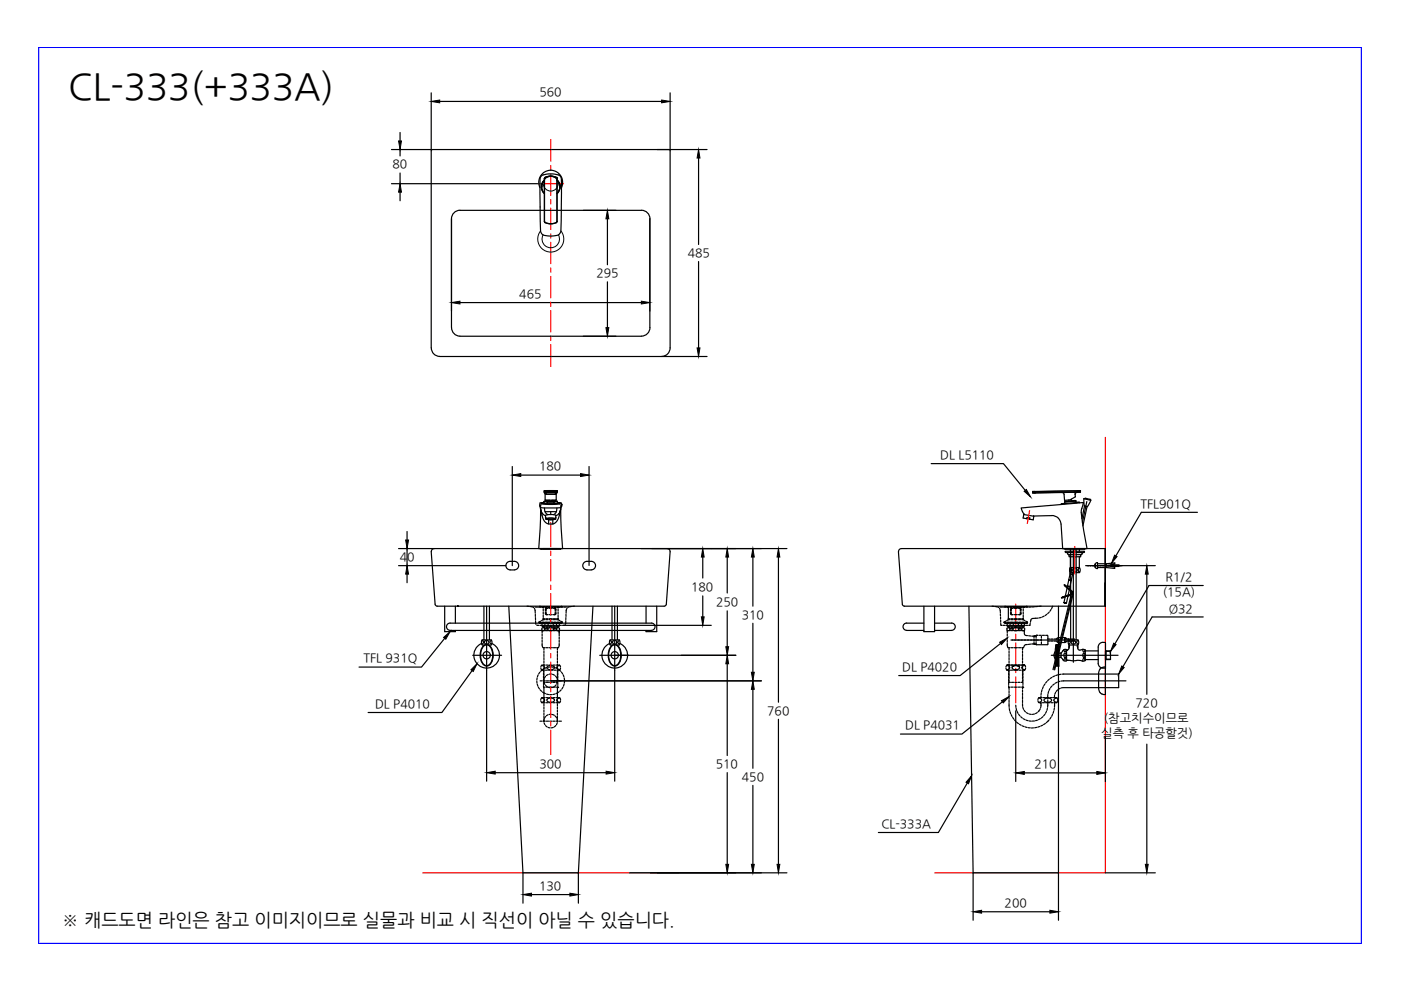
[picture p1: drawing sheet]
<svg xmlns="http://www.w3.org/2000/svg" width="297mm" height="210mm" viewBox="0 0 297 210" stroke-linecap="round" stroke-linejoin="round" font-family="sans-serif">
<defs><g id="words">
<text font-size="7.8" x="14.5" y="21.1">CL-333(+333A)</text>
<text font-size="3.9" x="13.1" y="196.4">※ 캐드도면 라인은 참고 이미지이므로 실물과 비교 시 직선이 아닐 수 있습니다.</text>
<g font-size="2.6">
<text x="114.3" y="20.4">560</text>
<text x="83.2" y="35.7">80</text>
<text x="126.4" y="58.8">295</text>
<text x="145.8" y="54.5">485</text>
<text x="110.1" y="63.2">465</text>
<text x="114.3" y="99.7">180</text>
<text x="199.4" y="97.2">DL L5110</text>
<text x="241.8" y="107.7">TFL901Q</text>
<text x="84.8" y="119">40</text>
<text x="146.5" y="125.3">180</text>
<text x="247.1" y="123.1">R1/2</text>
<text x="151.8" y="128.5">250</text>
<text x="157.3" y="131.2">310</text>
<text x="246.5" y="126.3">(15A)</text>
<text x="247.8" y="129.9">Ø32</text>
<text x="77.1" y="140.4">TFL 931Q</text>
<text x="191.3" y="142.2">DL P4020</text>
<text x="240.8" y="149.9">720</text>
<text x="79.5" y="150.2">DL P4010</text>
<text x="162.7" y="151.5">760</text>
<text x="191.9" y="154.6">DL P4031</text>
<text x="234" y="153.1">(참고치수이므로</text>
<text x="233.5" y="156.3">실측 후 타공할것)</text>
<text x="114.4" y="162.8">300</text>
<text x="151.8" y="162.8">510</text>
<text x="157.3" y="165.5">450</text>
<text x="219.3" y="162.9">210</text>
<text x="186.9" y="175.5">CL-333A</text>
<text x="114.3" y="188.7">130</text>
<text x="213" y="192.3">200</text>
</g>
</g></defs>
<!-- layer: CENTER -->
<g fill="none" stroke="#f00" stroke-width=".25">
<path d="M114.1 38.9h5.4M116.8 29.6v4.6M116.8 35.1v.9M116.8 36.9v4.5M116.8 42.3v.9M116.8 44.1v4.6M116.8 49.6v.9M116.8 51.4v4.5M116.8 56.8v.9M116.8 58.6v4.5M116.8 64.1v.9M116.8 65.8v4.6"/>
<path d="M116.8 71.3v.9M116.8 73.1v4.6M116.8 110.8v5.1M116.8 116.8v1M116.8 118.6v4.6M218.3 108.2l-.5 2.8M227.9 115.9v5.8M116.8 124.1v.9M116.8 125.9v4.5M116.8 131.3v.9M116.8 133.1v4.5M116.8 138.6v.9"/>
<path d="M215.4 128.1v5.5M215.4 134.5v.9M215.4 136.3v4.5M116.8 140.4v4.5M116.8 145.8v.9M116.8 147.6v4.5M116.8 153v.9M116.8 154.8v5.2M215.4 141.7v.9M215.4 143.5v5.5"/>
</g>
<!-- layer: 0 -->
<g fill="none" stroke="#000" stroke-width=".25">
<path d="M91.4 19.7v12M142.1 19.7v12M93.2 21.5h47.1M95.7 46.4v19.6M137.8 46.4v19.6M97.5 64.2h38.5M114.3 116.3h4.9M114.7 116.4v-.1h4.1v.1M115.2 116.3h.1M225.8 116.4v-.1h4.2v.1M230.2 119.9h.4M230.6 119.9h.1"/>
<path d="M230.7 119.9h.1M230.7 119.9h.4M231.1 119.9h.1M231.2 119.9h.1M231.2 119.9h.4M231.6 119.9h.1M231.6 119.9h.2M231.7 119.9h.1M231.8 119.9h.1M231.8 119.9h.3M232.1 119.9h.1M232.1 119.9h.2"/>
<path d="M232.2 119.9h.1M232.2 119.5l.5-.2v1.3l-.6-.4zM232.3 119.9h.1M232.3 119.9h.4M232.7 119.5l3.7-.2-.1 .3-1.7 .3 1.7 .3 .1 .3-3.7-.2M232.7 119.9h.1M232.8 119.9h.1M232.8 119.9h.4M233.2 119.9h.1M233.3 119.9h.1M233.3 119.9h.4M233.7 119.9h.1"/>
<path d="M233.8 119.9h.1M233.9 119.9h.3M234.2 119.9h.1M234.3 119.9h.1M234.4 119.9h.1M234.5 119.9h.2M234.6 119.5v.2M234.6 119.8v.2M234.7 119.9h.1M234.8 119.9h.1M234.9 119.9h.1M235 119.9h.1"/>
<path d="M235 119.9h.3M235.4 119.9h.1M235.5 119.9h.1M235.5 119.9h.3M235.5 119.8h1.8v.3h-1.7M235.9 119.9h.1M236 119.9h.1M236 119.9h.4M236.4 119.9h.1M236.4 119.9h.2M236.5 119.9h.1M236.6 119.9h.1"/>
<path d="M236.6 119.9h.3M236.9 119.9h.1M236.9 119.9h.2M237 119.9h.1M237.1 119.9h.1M237.1 119.9h.3M237.4 119.9h.1M237.5 119.9h.1M237.6 119.9h.1M237.6 119.9h.4M234.6 120.2v.1M215.4 150.7v15"/>
<path d="M234.4 156.2v9.5M217.2 163.9h15.3M110.9 185.1v6.4M112.7 189.7h8.1M122.6 185.1v6.4M206.3 185.1v10M208.1 193.3h14.5M224.4 185.1v10"/>
</g>
<!-- layer: 1 -->
<path d="M234.4 92.7v92.4h-36.2M89.6 185.1h54.3" fill="none" stroke="#f00" stroke-width=".25"/>
<!-- layer: 6 -->
<g fill="none" stroke="#000" stroke-width=".25">
<path d="M227 116.3v19.4M227.6 116.3v24.1M228.2 116.3v19.4M100.2 138.9h6.1M102.1 136.4a2.72 2.72 0 0 0-1.1 4.2 2.72 2.72 0 0 0 4.3 0 2.72 2.72 0 0 0-1-4.2M102.2 135.8a.4 .4 0 0 1 .3 .4 .4 .4 0 0 1-.4 .4M102.2 135.7h1.9M102.3 135.7a.9 .9 0 0 0 0 1l.4 .1M102.5 137.1a1.01 1.01 0 0 1 1.1-.3 1.01 1.01 0 0 1 .6 .9 2.79 2.79 0 0 1-.8 3.4 1.49 1.49 0 0 1-1.5-1.7l.1-1.3zM102.5 136.9a1.15 1.15 0 0 1 1.2-.1 1.15 1.15 0 0 1 .7 1 2.98 2.98 0 0 1-.8 3.3 1.47 1.47 0 0 1-1.8-1.6 3.2 3.2 0 0 1 .7-2.6zM102.6 128.5v7.2M103.2 128.5v13.6"/>
<path d="M103.6 136.8h.5M103.8 128.5v7.2M104.1 135.7a.9 .9 0 0 1 0 1M104.2 135.8a.4 .4 0 0 0-.3 .4 .4 .4 0 0 0 .3 .4M127.2 138.9h6.1M129.2 136.4a2.72 2.72 0 0 0-1 4.2 2.72 2.72 0 0 0 4.3 0 2.72 2.72 0 0 0-1.1-4.2M129.3 135.8a.4 .4 0 0 1 .4 .4 .4 .4 0 0 1-.4 .4M129.4 135.7h1.9M129.4 135.7a.9 .9 0 0 0 0 1l.5 .1M129.6 137.1a1.01 1.01 0 0 1 1.1-.3 1.01 1.01 0 0 1 .7 .9 2.76 2.76 0 0 1-.8 3.4 1.52 1.52 0 0 1-1.5-1.7v-1.3zM129.6 136.9a1.15 1.15 0 0 1 1.2-.1 1.15 1.15 0 0 1 .7 1 2.98 2.98 0 0 1-.8 3.3 1.47 1.47 0 0 1-1.7-1.6 3.2 3.2 0 0 1 .6-2.6zM129.8 128.5v7.2"/>
<path d="M130.3 128.5v13.6M130.9 128.5v7.2M131.3 135.7a.9 .9 0 0 1 0 1l-.5 .1M131.4 135.8a.4 .4 0 0 0-.4 .4 .4 .4 0 0 0 .4 .4M222.9 138.9h14.2M223.7 138.1l-.2 .8 .2 .8M223.9 136.8l-.2 2.2 .2 2.1M223.9 136.8v4.3M224 136.7l.1 4.5M224.1 136.7l-.2 .1M224.1 139.8h.3M224.1 136.7v4.5"/>
<path d="M224.1 137.8h.3M224.1 139.5h.3M224.1 139.6h.3M224.1 139.7h.3M224.1 139.9h.3M224.1 140h.3M224.1 139h.3M224.1 139.1h.3M224.1 139.2h.3M224.1 139.3h.3M224.1 139.4h.3M224.1 138.9h.3"/>
<path d="M224.1 138.5h.3M224.1 138.8h.3M224.1 138.7h.3M224.1 138.6h.3M224.1 138.4h.3M224.1 138.3h.3M224.1 138.2h.3M224.1 138.1h.3M224.1 138h.3M224.1 137.9h.3M224.1 137.7h.3M224.1 137.6h.3"/>
<path d="M224.1 137.5h.3M224.1 137.4h.3M224.1 137.2h.3M224.1 137.1h.3M224.1 137h.3M224.1 136.9h.3M224.1 137.3h.3M224.1 136.7h.3M224.1 136.8h.3M224.4 136.6h.1v4.6h-.1M224.4 136.6h.1M224.4 136.6l-.1 .1"/>
<path d="M224.4 136.6v4.6M224.5 138.5h.5M225 138.5v.9h-.5M225 138.4v.1M225 139.4h.1M225 139.4l.4 .5M225.3 139.9h.1a.48 .48 0 0 0 .8 .2M225.4 138l-.4 .4M225.7 138.5a.43 .43 0 0 1 .3 .4 .43 .43 0 0 1-.3 .5l-.1-.5zM226 137.7l-.2 .5-.2-.5M226.1 137.8v2.2M226.1 140h.1"/>
<path d="M226.1 137.9h.1M226.1 137.8h.1M226.2 137.8a.53 .53 0 0 0-.9 .2M226.3 137.8h-.1M226.5 140l2.6 .1a.81 .81 0 0 0 1-.1M226.6 135.8a.4 .4 0 0 1 .3 .4 .4 .4 0 0 1-.4 .4M226.6 136.8v.8l-.4 .2M226.6 137.1v.2M226.6 135.7h1.9M226.6 136.8h1.9v.7M226.6 135.7a.9 .9 0 0 0 0 1M226.7 136.8v.3"/>
<path d="M228.4 136.8v.3M228.5 137.5a.73 .73 0 0 0 1.2 .2l.4 .1M228.5 137.1v.2M228.5 135.7a.9 .9 0 0 1 0 1M228.6 135.8a.4 .4 0 0 0-.3 .4 .4 .4 0 0 0 .3 .4M229.6 137.7l.2 .6 .2-.6M229.7 138.5a.42 .42 0 0 1 .3 .4 .42 .42 0 0 1-.3 .4l-.1-.4zM230.1 137.8v2.2v-.2h2.7M230.1 138h2.7M233.8 136.2h.6M233.8 136.2a1.01 1.01 0 0 0-1 1v3.5M234.4 138l1.1 .1"/>
<path d="M234.4 136.4v5.4M234.5 138v1.8M235.4 138.1v1.7M235.5 139.8h-1.1M223.9 141.1h.1M223.9 141.1l.5 .1M224.1 141.2h.3M224.1 141.1h.3M224.1 140.9h.3M224.1 141h.3M224.1 140.5h.3M224.1 140.6h.3"/>
<path d="M224.1 140.2h.3M224.1 140.3h.3M224.1 140.4h.3M224.1 140.7h.3M224.1 140.8h.3M224.1 140.1h.3M225.6 140.1l.2-.5 .2 .5M226.2 140h.1M226.5 140l-.4 .1M230 140.1l-.2-.5-.2 .6M232.8 140.6a1.14 1.14 0 0 0 1.6 1"/>
<circle cx="103.2" cy="136.2" r=".45"/>
<circle cx="103.2" cy="138.9" r=".77"/>
<circle cx="130.3" cy="138.9" r=".77"/>
<circle cx="130.4" cy="136.2" r=".45"/>
<circle cx="227.6" cy="136.2" r=".45"/>
</g>
<!-- layer: 7 -->
<g fill="none" stroke="#000" stroke-width=".25">
<path d="M142.1 32v41.8M142.1 32l-.3-.3h-50.2l-.2 .3v41.8M136 44.6h-38.5a1.81 1.81 0 0 0-1.8 1.8v23.1M136 44.6a1.81 1.81 0 0 1 1.8 1.8M137.8 46.4v23.1M91.4 73.7a1.8 1.8 0 0 0 1.8 1.9M95.7 69.5a1.79 1.79 0 0 0 1.8 1.8M97.5 71.3h38.5M116.8 75.6h.1M137.8 69.5a1.81 1.81 0 0 1-1.8 1.8M142.1 73.7a1.8 1.8 0 0 1-1.8 1.9h-47.1M108.1 119h1a.9 .9 0 0 1 .9 .9 .9 .9 0 0 1-.9 .9"/>
<path d="M108.2 119a.9 .9 0 0 0-.9 .9 .9 .9 0 0 0 .9 .9M141.4 116.3h-49.5l-.3 .2-.2 .5 .9 11.1v.2l.4 .2h48.1h.2l.3-.4 .8-11.1-.2-.5-.4-.2M225.9 117v-.1h4v.1M225.9 117l.1 .1M226 117.2h3.8M226.2 117.1l.2 .2M226.3 117.3v.1M226.4 117.4l.3 .3M226.5 117.6h2.7M226.9 118v2.3h1.9v-2.3M226.9 116.4v.5M228.8 116.4v.5"/>
<path d="M229.6 117.1l-.2 .4-.2 .1-.1 .4h-2.4v-.3M229.8 105.7l1.5 .4M229.8 105.7l.1 1.6M229.9 107.3l.6 .1M229.9 107.3h.1M229.9 117l-.1 .1M229.9 107.3l-.5 2.6M230.1 105.7l.9 .2M230.1 105.7h.1M230.1 105.7h-.3M230.4 106.3l-.9 4.4M230.5 107.4l-.9 4.1"/>
<path d="M231 105.9h.1M231 105.9l.3 .2M231.3 106.1l-.8 1.3M234.4 116.3h-43.3l-.4 .2-.2 .5 .8 11.1 .2 .4h42.9M97 128.5h.1M107.9 128.5l3 56.6h11.7l3.1-56.6M108.1 120.8h1M111.7 128.5l.4 .1M112.3 128.6l.8 .2M113.3 129l.2 1M113.4 128.7h.6M113.5 130.3v.4"/>
<path d="M113.5 130.9v.5M113.5 131.6l.1 .8M113.8 132.5l.4 .1M114.2 128.7l.4 .1M114.5 132.6h.4M114.9 128.8h.4M115.2 132.6h.4M115.5 128.8h.5M115.8 132.6h.5M116.2 128.8h1.1M116.5 132.6h.5M116.8 128.5h.1"/>
<path d="M117.2 132.6h.5M117.5 128.8h.5M117.9 132.6h.4M118.6 132.6h.4M118.6 128.8h-.4M119.3 128.7l-.4 .1M119.7 132.5l-.4 .1M120 131.6l-.1 .8M120 130.9v.5M120 130.3v.4M120.1 128.7h-.6M120.2 129l-.2 1"/>
<path d="M121.2 128.6l-.8 .2M121.8 128.5l-.4 .1M124.4 120.8h1M124.5 120.8a.9 .9 0 0 1-.9-.9 .9 .9 0 0 1 .8-.9h1a.9 .9 0 0 1 .9 .9 .9 .9 0 0 1-.9 .9M205.4 128.5l.9 56.6h18.1v-56.6M210.3 128.5l.4 .1M210.9 128.6l.9 .2M211.9 129l.2 .9M212 128.7h.5M212.1 130.1v.5M212.1 130.8v.5M212.2 131.5v.4"/>
<path d="M212.2 132.2v.4h.3M212.7 132.6h.4M212.8 128.7l.4 .1M213.3 132.6h.5M213.5 128.8h.4M214 132.6h.5M214.1 128.8h.5M214.7 132.6h.5M214.8 128.8h.5M215.4 132.6h.4M215.9 128.8h-.4M216.1 132.6h.4"/>
<path d="M216.2 128.8h.4M216.8 132.6h.4M217.3 128.8h-.5M217.4 132.6h.5M218 128.7l-.5 .1M218.4 132.2v.4h-.3M218.7 128.7h-.5M219.3 128.7h-.4M220 128.6h-.5M220.1 131l-1.3 .2-.3 .7M220.7 128.5l-.5 .1M220.8 130.9l-.5 .1"/>
<path d="M221.4 130.6l-.4 .2M222 130.2l-.4 .3M222.4 129.8l-.3 .3M222.8 129.2l-.2 .4M223.2 128.5l-.2 .5M225.6 127.8l.5 .1-.5-.1 .7-3.5 .6 .1-.8 3.5M225.7 124l.6 .4M225.8 126.6l-.7 .2 .3-.3-.3 .3M225.9 124.3l1.2 1.2M225.9 124.3l-.2-.3 .2 .3M225.9 124.3h.1M225.9 124.3l1.2 1.1"/>
<path d="M226 126.4v.1M226.4 124.2v.1M226.4 124.6l.4 .4zM226.5 126.3h-.1M226.5 126.3l-.5 .2M226.5 126.3l-.5 .1M226.6 123l.5 .1-.2 1.3-.6-.2zM226.6 123h.1M226.7 124.9l.1 .1M226.7 124.8l.7 .6M226.8 124.3v.1M226.9 121.7l.5 .1-.3 1.2-.5-.1z"/>
<path d="M226.9 120.4a.46 .46 0 0 1 .3 .5 .46 .46 0 0 1-.3 .4M226.9 121.6v.1M226.9 120.3a.9 .9 0 0 0 0 1.1M227 126h.1M227 126l-1.6 .6M227 126.2l-.6 .2M227.1 125.9h.1M227.1 125.9l-1.7 .6M227.1 123v.1M227.1 126h-.1M227.1 125.3v.2M227.1 125.6l-.1 .3h.2l.1-.3"/>
<path d="M227.1 125.5h.1M227.1 125.5v.1M227.1 125.9l-3.8 16.1M227.1 125.6v.3M227.1 125.6h.1M227.2 125.4h.1M227.2 125.4l.1 .2M227.2 125.4l.3 .1M227.2 125.4l-.1 .1M227.3 125.6h.2M227.4 125.6v.1M227.4 121.8h.1"/>
<path d="M227.4 125.7l-3.9 16.3M227.5 125.6v.5l-.1-.4M227.5 125.9v-.3v.3M227.5 121.4l-.1 .4-.5-.2v-.2h1.9M227.5 126h.1M227.5 126l-3.9 16M227.5 125.5l.1 .1M227.6 125.6h-.1M227.6 120.6l-.1 .3 .1 .3M227.6 120.5a.44 .44 0 0 1 .6 .1 .44 .44 0 0 1 0 .6 .44 .44 0 0 1-.6 0M228.9 120.3a.9 .9 0 0 1 0 1.1M228.9 120.4a.46 .46 0 0 0-.3 .5 .46 .46 0 0 0 .3 .4"/>
<path d="M234.4 123.5v5zM234.4 128.5h.1"/>
</g>
<!-- layer: 3 -->
<g fill="none" stroke="#000" stroke-width=".25">
<path d="M114.3 131.9l.3 .1M114.3 131.9h.4M114.4 132.1h.1M114.4 132.1l1 .1M114.4 132v.1M114.5 128.6h.1M114.5 128.6h.3M114.5 128.5v.1M114.6 131.7l-.3 .2M114.8 132h.8M114.9 132.2v.5M114.9 136.4l.1 .8 .1 .1h.4"/>
<path d="M114.9 134.4v.4M114.9 135.1v.4M114.9 135.7v.5M114.9 131.9h.5M115 133.7h.1M115 133.7l-.1 .5M115 133.7h.5M115 128.6h.5M115.1 133.1l-.2 .1v.4l.2 .1M115.2 131.1v.3M115.2 128.6v.3M115.2 129.1v.4"/>
<path d="M115.2 129.8v.4M115.2 130.5v.4M115.2 132.8v.3h.3M115.2 131.4l-.4 .2M115.2 131.2h.3M115.2 131.4h.3M115.3 133.1l.8 .1M115.3 137.3v.5M115.3 138.1v.4M115.3 138.7v.5M115.3 139.4v.5M115.5 133.6l-.2 .1"/>
<path d="M115.5 133.6h.6M115.5 133.2v.4M115.5 132.7h-.6l.6 .1M115.5 132.7h.7M115.5 132.2v.5M115.6 132.2h.5M115.6 131.9h.5M115.6 129.8l.1 .5h.5M115.7 133.7h.4M115.7 137.3h.5M115.7 133.1h.5M115.7 128.6h.5"/>
<path d="M115.7 132.8h.5M115.7 131.2h.5M115.7 131.4h.5M115.8 129.8v.3l.2 .2M115.9 132h.4M116 129l-.2 .2v.3M116.1 133.6l.6 .1M116.2 129h-.5l-.1 .5M116.2 132.2v.5h1.1M116.3 132.2h.9M116.3 131.9h.9M116.3 133.7h.8"/>
<path d="M116.4 137.3h.7M116.4 133.1h.3l-.6 .1v.4M116.4 128.6h.7M116.4 132.8h.7M116.4 131.2h.7M116.4 131.4h.7M116.4 130.3h.7M116.4 129h.7M116.5 132h.5M117.1 133.1h-.3l.6 .1M117.2 132h.5M117.3 132.2v.5h.7"/>
<path d="M117.3 129h.5l.1 .5M117.3 133.7h.5M117.3 133.1h.5M117.3 128.6h.5M117.3 131.2h.5M117.3 131.4h.5M117.3 137.3h.5M117.3 132.8h.5M117.4 133.6l-.6 .1M117.4 132.2h.5M117.4 131.9h.5M117.5 129l.2 .2v.3"/>
<path d="M117.7 129.8v.3l-.2 .2M117.9 129.8l-.1 .5h-.5M117.9 132h.8M118 132.2v.5l.3 .1 .3-.1v-.5M118 133.7h.3M118 131.2h.3M118 131.4h.3M118 133.2h-.6v.4h.6M118 133.6l.2 .1M118 133.2v.4M118 128.6h.5M118.1 131.9h.5"/>
<path d="M118.2 137.3v.5M118.2 138.1v.4M118.2 138.7v.5M118.2 139.4v.5M118.2 133.1l-.2 .1M118.3 131.1v.3M118.3 128.6v.3M118.3 129.1v.4M118.3 129.8v.4M118.3 130.5v.4M118.3 132.8v.3h-.3M118.3 131.4l.4 .2"/>
<path d="M118.3 133.7l.3 .1v.5M118.4 133.1l.2 .1v.4l-.2 .1M118.6 136.4l-.1 .8-.1 .1h-.4M118.6 134.4v.4M118.6 135.1v.4M118.6 135.7v.5M118.6 132.7l-.6 .1M118.7 128.6h.3M118.8 131.9h.4M118.9 131.7l.3 .2M119 128.6h.1M119 128.5v.1"/>
<path d="M119.1 132v.2h-1M119.2 131.9l-.3 .1M212.9 131.9l.3 .1M212.9 131.9h.4M213 132.1h.1M213 132v.2h.5M213.1 128.5v.1M213.1 128.6h.1M213.1 128.6h4.5M213.2 131.7l-.3 .2M213.5 132h.7M213.5 132.2v.5h.7"/>
<path d="M213.5 132.2h.5M213.5 132.7l.6 .1M213.6 136.4l.1 .9h.4M213.6 134.4v.4M213.6 135.1v.4M213.6 135.7v.5M213.6 131.9h.4M213.6 133.7v.5M213.6 133.7h.4M213.7 133.1l-.2 .1v.4l.2 .1M213.8 131.1l.1 .3M213.8 128.6v2.8"/>
<path d="M213.8 132.8v.3h.3M213.8 131.2h.3M213.8 131.4h.3M213.8 131.4l-.4 .2M213.9 133.1l.2 .1M213.9 137.3v.5M213.9 138.1v.4M213.9 138.7v.5M213.9 139.4v.5M214.1 133.6l-.2 .1M214.1 133.6h.7M214.1 133.2h.7"/>
<path d="M214.1 133.2v.4M214.2 132.7h.6M214.2 132.2v.5M214.2 132.2h.5M214.2 131.9h.5M214.3 129.8v.5h.5M214.3 133.7h.4M214.3 137.3h.5M214.3 135.7h.6M214.3 133.1h.5M214.3 132.8h.5M214.3 131.2h.5"/>
<path d="M214.3 131.4h.5M214.4 129.8v.3l.2 .2M214.5 132h.4M214.6 129l-.2 .2v.3M214.8 133.6l.3 .1 .8-.1M214.8 129h-.5v.5M214.8 132.2v.5h1.1M214.9 132.2h.9M214.9 131.9h.9M215 135.7h.5M215 133.7h.7M215 137.3h.7"/>
<path d="M215 133.1h.7M215 132.8h.7M215 131.2h.7M215 131.4h.7M215 130.3h.7M215 129h.7M215.1 132h.5M215.7 135.7h.5M215.8 132h.5M215.9 132.2v.5h.7M215.9 129l.6 .1v.4M215.9 133.7h.5"/>
<path d="M215.9 133.1h.5M215.9 131.2h.5M215.9 131.4h.5M215.9 133.2v.4h.7v-.4M215.9 133.2l-.9-.1-.2 .1v.4M215.9 137.3h.5M215.9 133.2h.7M215.9 132.8h.5M216 131.9h.5M216.1 132.2h.4M216.1 129l.2 .2v.3M216.3 129.8v.3l-.2 .2"/>
<path d="M216.3 135.7h.6M216.5 129.8v.4l-.6 .1M216.5 132h.8M216.6 132.7h.6M216.6 132.2v.5M216.6 133.7h.5l.2 .9 .6 .2M216.6 131.2h.3M216.6 131.4h.3M216.6 133.6l.2 .1M216.6 132.8h.4M216.7 132.2h.5M216.7 131.9h.5"/>
<path d="M216.8 137.3v.5M216.8 138.1v.4M216.8 138.7v.5M216.8 139.4v.5M216.8 133.1l-.2 .1M216.9 133.7h.1M216.9 131.1v.3M216.9 128.6v.3M216.9 129.1v.4M216.9 129.8v.4M216.9 130.5v.4M216.9 132.8v.3h-.3"/>
<path d="M216.9 131.4l.4 .2M217 135.7h.6M217.1 133.1l.1 .1v.4l-.1 .1M217.2 132.2v.5l-.2 .1M217.4 131.9h.5M217.5 131.7l.4 .2M217.6 132.2h.1M217.6 128.6h.1M217.7 128.5v.1M217.7 132v.2h-.5M217.7 135.7h.6M217.8 136.7l-.5 .1-.3 .5h-.4"/>
<path d="M217.9 131.9l-.4 .1M218.1 134.8l.4 .1M218.4 135.7h.5M218.5 136.6h-.5M218.7 136.5h.6M218.7 134.9h.6M219 135.7h.6M219.2 135.5v.4M219.2 136.2v.3h.5M219.3 136.6h.4M219.3 134.8h.4M219.7 136.2v.5h2.3l.2-.1"/>
<path d="M219.7 134.8v.5M219.7 135.5v.5M219.7 134.9h-.5v.4M219.7 135.7h.6M219.7 134.7h.1M219.7 134.7v.1M219.7 134.7h.4M220.3 134.7h.5M220.4 135.7h7.5M220.8 134.9v.3M220.8 135.5v.4M220.8 136.1v.4"/>
<path d="M221 134.7h.5M221.7 134.7l.5 .2v1.7M222.2 135.5h.4M222.2 135.9h.3M222.8 135.9h.4M222.8 135.5h.5M223.4 135.9h.5M224 135.9l.4 .3a2.14 2.14 0 0 0 1.7-.1l.1-.2M224.1 135.9h.3M224.3 135.9l.1 .1M224.4 135.4l-.1 .1M224.4 135.4l-.9 .1"/>
<path d="M224.4 135.9v.1M224.4 135.4l.1 .2M224.5 135.9l-.1 .1M224.5 135.8v.1M224.5 135.6v.2M225.7 135.9l.1 .1M225.7 135.2h-1.3l-.4 .3M225.7 135.5h2.1M225.7 135.9h2.1M225.7 135.2l.5 .3M225.8 135.9h.1M225.9 135.5a.23 .23 0 0 0-.3 .1 .23 .23 0 0 0 .1 .3"/>
<path d="M225.9 135.9v.1M226.5 135.5v.4zM115.3 140.1v.4M115.3 140.8v.4M115.3 141.5v.4M115.3 142.1v.5M115.3 142.8v.5M115.3 143.5v.4M115.3 144.2v.5h.3M115.9 144.7h.4M116.5 144.7h.5M117.2 144.7h.5"/>
<path d="M118.1 144.5h.1M118.2 140.1v.4M118.2 140.8v.4M118.2 141.5v.4M118.2 142.1v.5M118.2 142.8v.5M118.2 143.5v.4M118.2 144.2v.5h-.3M213.9 144.2v.5h.3M213.9 140.1v.4M213.9 140.8v.4M213.9 141.5v.4"/>
<path d="M213.9 142.1v.5M213.9 142.8v.5M213.9 143.5v.4M214.5 144.7h.4M215.1 144.7h.5M215.8 144.7h.5M216.7 144.7h.1M216.8 144.2v.5h-.3M216.8 140.1v.4M216.8 140.8v.4M216.8 141.5v.4M216.8 142.1v.5"/>
<path d="M216.8 142.8v.5M216.8 143.5v.4"/>
</g>
<!-- layer: 4 -->
<g fill="none" stroke="#000" stroke-width=".25">
<path d="M113.8 144.4l.1 .4M113.9 143.7l-.1 .5M113.9 145.1l.2 .4M114.1 143.1l-.2 .4M114.1 145.7l.3 .4M114.5 142.5l-.3 .4M114.5 152.9h.4M114.5 146.3l.3 .3M114.5 144.4h.4M114.6 148.6l.3 .4h.7M114.7 141.7l.2 .4h.5M114.8 148h.2a.44 .44 0 0 1 .5 .5 .44 .44 0 0 1-.5 .4h-.2"/>
<path d="M114.8 141.1a.46 .46 0 0 1 .6 .2 .46 .46 0 0 1-.2 .6l-.4 .1M115 146.7l.6 .4M115.2 144.4h.4M115.2 152.9h.4M115.2 142.1v.3M115.2 142.6v.5M115.2 143.3v.5M115.2 144v.5M115.2 144.7v.4M115.2 145.4v.3h.3M115.3 145.8v2.5M115.3 152.7v.3"/>
<path d="M115.3 148.5v.4M115.3 149.2v.4M115.3 149.9v.4M115.3 150.5v.5M115.3 151.2v.5M115.3 151.9v.4M115.3 152.6v.3M115.3 144v.5M115.3 144.7l.2 .4M115.3 153.2l.2 .4M115.3 141.8l-.7 .5M115.4 152.5l-.1 .4"/>
<path d="M115.6 141h-.7l-.2 .4M115.6 147.9h-.7l-.3 .4M115.6 142.1h.5M115.7 143.4l-.3 .4M115.7 153.8l.3 .3M115.7 151.9l-.3 .4M115.7 145.3l.3 .3M115.8 145.7h.4M115.8 141h.4M115.8 147.9h.5M115.8 149h.5M115.9 144.4h.4"/>
<path d="M115.9 152.9h.4M115.9 147.2l.4 .1M116 141.5l-.4 .2M116 141.4a.81 .81 0 0 1 .9-.4 .81 .81 0 0 1 .6 .7 .84 .84 0 0 1-.8 .4 .84 .84 0 0 1-.7-.7zM116.2 154.2l.4 .1M116.2 151.6l-.4 .2M116.2 143l-.4 .2M116.3 145.7l.4 .1M116.3 142.1h.9M116.4 145.7h.7M116.5 141h.5M116.5 147.9h.5"/>
<path d="M116.5 149h.5M116.5 144.4h.5M116.5 152.9h.5M116.5 147.3h.5M116.6 141.4l-.4 .1M116.7 148.9h-.1a.47 .47 0 0 1-.7-.4 .47 .47 0 0 1 .7-.5h.3a.47 .47 0 0 1 .7 .4 .47 .47 0 0 1-.7 .5h-.1M116.8 147.9h.1M116.9 141.4l.4 .1M116.9 151.4l-.5 .1M116.9 142.9h-.4M117.1 151.5l.4 .2M117.1 143l.5 .2"/>
<path d="M117.2 144.4h.5M117.2 152.9h.5M117.2 147.9h.5M117.2 149h.5M117.3 141h.4M117.3 145.7h.4M117.3 154.2l-.4 .1M117.4 145.6l-.5 .2M117.4 142.1h.5M117.5 141.5l.4 .2M117.7 147.2l-.5 .1M117.7 151.8l.3 .3"/>
<path d="M117.8 143.3l.2 .4M117.8 153.8l-.3 .3M117.9 144.4h.4M117.9 152.9h.4M117.9 145.2l-.3 .3M117.9 147.9h.7l.3 .4M117.9 141h.7l.2 .4M118 145.7h.3M118.1 152.4l.1 .6M118.1 143.9l.1 .5M118.1 142.1h.5M118.2 153.2l-.2 .4"/>
<path d="M118.2 141.8l.4 .3M118.2 144.6l-.2 .4M118.2 148.5v.4M118.2 149.2v.4M118.2 149.9v.4M118.2 150.5v.5M118.2 151.2v.5M118.2 151.9v.4M118.2 152.6v.3M118.2 145.8h.1M118.3 145.7l-.1 2.6M118.3 142.1v.3"/>
<path d="M118.3 142.6v.5M118.3 143.3v.5M118.3 144v.5M118.3 144.7v.4M118.3 145.4v.3M118.5 146.7l-.6 .4M118.6 144.4h.4M118.6 152.9h.4M118.6 142.1l.3 .2M118.7 148h-.2a.47 .47 0 0 0-.4 .6 .47 .47 0 0 0 .6 .3M118.7 141.1a.46 .46 0 0 0-.6 .2 .46 .46 0 0 0 .1 .5l.5 .2M118.8 141.7l-.2 .4"/>
<path d="M118.9 148.6l-.3 .4h-.7M119 146.3l-.3 .3M119 142.5l.3 .4M119.4 145.7l-.3 .4M119.4 143.1l.2 .4M119.6 145.1l-.1 .4M119.6 143.7l.1 .5M119.7 144.4l-.1 .4M213.3 141.7l.2 .4h.5M213.4 141.1a.46 .46 0 0 1 .6 .2 .46 .46 0 0 1-.2 .6l-.4 .1M213.5 141l-.2 .4M213.5 141h.4h-.4"/>
<path d="M213.9 142.1v.3M213.9 142.6v.5M213.9 143.3v.5M213.9 144v.5M213.9 144.7v.4M213.9 145.4v.3M213.9 141h.3M213.9 149.1l.1 .9M213.9 146.4v.5M213.9 147.1v.5M213.9 147.8v.5M213.9 148.5v.4"/>
<path d="M214 150.2l.1 .5M214.1 150.9l.2 .4M214.2 145.7h-.3v.5M214.2 142.1h.5M214.4 151.5l.2 .4M214.4 145.7h.4M214.4 141h.4M214.6 141.4v.1a.83 .83 0 0 0 .8 .5 .83 .83 0 0 0 .7-.6M214.6 141.4l.8-.3zM214.7 152.1l.3 .4M214.9 142.1h.9M215.1 145.7h.6"/>
<path d="M215.1 141h.6M215.1 152.7l.3 .3M215.4 141.1l.7 .3zM215.4 149.5v.5M215.4 150.2l.2 .4M215.6 153.1l.3 .3M215.7 150.9l.1 .4M215.9 141h.4M215.9 145.7h.5M216 151.4l.2 .4M216.1 142.1h.4M216.1 153.5l.4 .3"/>
<path d="M216.4 152l.4 .3M216.6 141h.2M216.6 145.7h.3M216.7 153.9l.4 .2M216.8 146.3v.5M216.8 147v.4M216.8 147.7v.6M216.8 148.5v.4M216.8 149.2v.6M216.8 145.8h.1M216.9 150l.1 .4M216.9 145.7l-.1 .4"/>
<path d="M216.9 142.1v.3M216.9 142.6v.5M216.9 143.3v.5M216.9 144v.5M216.9 144.7v.4M216.9 145.4v.3M216.9 152.4l.4 .2M217.1 150.6l.3 .3M217.2 141h-.4h.4M217.2 141l.3 .4M217.3 141.1a.47 .47 0 0 0-.6 .2 .47 .47 0 0 0 .2 .6l.4 .1M217.3 154.1l.5 .1"/>
<path d="M217.5 141.7l-.3 .4h-.5M217.6 152.7l.4 .1M217.6 151.1l.4 .2M218 154.3h.4M218.2 152.9h.5M218.2 151.4l.5 .1M219.1 154.3h-.4M219.3 152.9h-.4M219.3 151.4l-.4 .1M219.8 154.2l-.4 .1M219.9 151.1l-.4 .2M220 152.7l-.5 .1"/>
<path d="M220.1 148.6l.2 .4M220.2 148a.47 .47 0 0 1 .6 .2 .47 .47 0 0 1-.2 .6l-.4 .1M220.3 149h.5M220.4 154l-.4 .2M220.6 150.3l-.5 .6M220.6 152.4l-.4 .2M220.6 149v1.1M220.7 147.6v.3M220.8 146.9l-.1 .4M220.9 146.2l-.1 .5M221 147.9h-.7l-.2 .4M221 149h.5"/>
<path d="M221.1 153.8l-.5 .1M221.1 152l-.3 .3M221.2 147.9h.4M221.2 145.6l-.2 .4M221.4 148.3a.86 .86 0 0 1 .8-.4 .86 .86 0 0 1 .7 .7 .82 .82 0 0 1-.8 .4 .82 .82 0 0 1-.7-.7zM221.6 145l-.3 .4M221.6 151.4l-.3 .4M221.6 153.4l-.3 .2M221.7 149h.9M221.9 147.9h.5M221.9 150.8l-.2 .4M222 144.5l-.3 .3"/>
<path d="M222.1 150.2l-.1 .4M222.2 147.9h.1M222.2 149.1l-.1 .9M222.2 147.8v.4M222.2 148.4v.5M222.2 147.3l-.1 .5M222.3 146.6l-.1 .4M222.4 152.6l-.6 .6M222.5 144l-.4 .3M222.6 146l-.2 .4M222.7 147.9h.4M222.8 149h.5"/>
<path d="M222.8 152.1l-.2 .3M223 143.6l-.4 .3M223 145.5l-.3 .3M223.2 151.5l-.2 .4M223.3 147.9h.7M223.4 150.8l-.1 .5M223.5 149h.5M223.5 145l-.3 .3M223.5 150.2v.4M223.6 147.4v.5M223.6 149v.9M223.6 143.3l-.4 .2"/>
<path d="M223.8 146.8l-.2 .4M224 147.9l.3 .6-.3 .5M224.1 148a.47 .47 0 0 0-.6 .2 .47 .47 0 0 0 .2 .6l.4 .1M224.1 144.7l-.4 .2M224.2 146.3l-.3 .3M224.3 143.1l-.5 .1M224.8 144.4l-.5 .2M224.8 145.9l-.4 .2M224.9 143h-.4M232.9 142.8v3.1l.3 1M233.2 146.8l.4 .3M233.6 141.6l-.5 .5-.2 .7"/>
<path d="M234.3 145.8l-9.3 .1M234.3 142.9h-9.1M234.4 141.6v5.7l-.8-.1M234.4 142.9h2.8v2.9h-2.8M234.4 141.4l-.8 .1M238.7 144.4h-13.7"/>
</g>
<!-- layer: 1 -->
<g fill="none" stroke="#000" stroke-width=".25">
<path d="M83 38.9h31.1M83 31.7h8.4M84.8 28.1v1.8M84.8 31.7v1.4M84.8 36.7v2.2M114.5 39.8a2.56 2.56 0 0 1 2.3-3.7 2.56 2.56 0 0 1 2.2 3.7M114.8 37.3a4.6 4.6 0 0 1 4 0l.2 .8-.1 10.8a1.14 1.14 0 0 1-.8 1l-1.3 .2-1.3-.2a1.07 1.07 0 0 1-.9-1l-.1-10.8zM114.8 39.6l.2-.7 .4-.7a1.91 1.91 0 0 0-.1 2.7M114.8 39.6l.2 .8 .4 .6M114.8 39.5l.1 .3M114.8 39.6h.1M114.8 39.5h.1"/>
<path d="M114.9 39l-.1 .5M115 38.7l-.2 .9M115.4 37.9l.1 9.1M115.4 37.9h.1M115.4 38.2a1.97 1.97 0 0 0 0 2.9M115.4 38.3l-.4 .6-.2 .7M115.5 37.9v9.1M115.6 37.6h.1M115.6 37.6v.1M115.6 37.6a2.72 2.72 0 0 1 2.4 0M115.6 37.6l-.2 .3M115.6 37.7a2.22 2.22 0 0 1 2.5 .2"/>
<path d="M115.6 37.7l-.1 .2M118 37.6h.1M118 37.6l.1 .3v9.1M118 37.6l.1 .3M118 37.6v.1M118.1 38.2a1.97 1.97 0 0 1 0 2.9M118.1 38.2a1.92 1.92 0 0 1 0 2.8M118.1 37.9h.1M118.6 38.9l.1 .7-.1-.7-.4-.6a1.93 1.93 0 0 1-.1 2.7M118.6 39v1.1M118.7 39.6h.1M118.7 39.3v.5"/>
<path d="M139.3 31.7h10.6M148.1 33.5v18.3M84.8 40.7v1.9M115.4 47a1.99 1.99 0 0 0 2.7 0M115.5 47l.1 .2M115.6 47.2a2.68 2.68 0 0 0 2.4 0M115.6 47.2h.1M117.9 47.2h.1M118.1 47l-.1 .2M118.1 47h.1M123.7 44.6h6.9M128.8 46.4v9.7"/>
<path d="M128.8 59.8v9.7M148.1 55.5v18.3M123.7 71.3h6.9M140.3 75.6h9.6M108.6 98.9v21M124.9 98.9v21M197.4 98.3h15.4l4.6 5.7M84.5 116.3h7.6M84.5 119.9h22.8M86.3 112.7v1.8M86.3 116.3v3.6M110.4 100.7h12.7"/>
<path d="M114.5 106.9v.3M114.5 107.3l.3 1.2M114.5 107.3l.2 .3 .7 .1h3.3l.2-.1 .1-.3M114.5 107.3h.1M114.6 107.6l.2 .8 .3 .6M114.6 108l-.4 8.3h5.1l-.4-8.3M114.6 108.1a3.7 3.7 0 0 0 1.4 2.9l1.2 .1M114.7 116.4h4.1M114.8 108.5l.4 .6 .5 .2M114.8 108.4v.1M114.8 106.7v.1a10.4 10.4 0 0 0 4 0l-.1-.1M114.8 106.8h.1"/>
<path d="M114.8 106.7v.1M115.1 106.6h-.6v.6M115.3 106.3v.4l2.2 .1M115.3 106.3l.7 .1M115.4 106.5l-.6 .1 2 .2 1.9-.2-.5-.1M115.4 104.5h.1M115.4 106.3l.7 .1M115.4 106.3h-.1M115.4 104.4l.2 .1M115.4 104.2h.2zM115.4 107.7l.2 .8h1.2M115.5 104.2h.1"/>
<path d="M115.5 104l-.1 .1M115.5 104.5h.1M115.5 104.5l.1 .2M115.6 108.5l.5 .6M115.6 104.5h2.4M115.6 104l-.1 .2M115.6 104.7l2.1 .1M115.6 104.7v1.2l1.2 .1 1.1-.1v-1.2M115.6 104l-.2 .1v.4M115.6 104h2.5v.5M115.7 106.2v.1l.6 .1 1.6-.1M115.7 106.2l-.3 .1"/>
<path d="M115.7 104.5l.1 .3M115.7 110l1.1-.2 1 .2M115.7 109.8v-.1v.3a3 3 0 0 0 2.1 .1M115.9 110l.9-.1 .9 .1-.9 .2zM115.9 110h.1M115.9 110l.2 .1a1.81 1.81 0 0 0 1.5-.1h-.1M116 106.4h1.5M116 106.4v.4M116.1 106.4h1.3M116.1 106.4h-.1M116.3 110.2v.9M116.5 106.1v.1h.5v-.1"/>
<path d="M116.5 106.1l-.8 .1M116.8 108.5h1.1M116.8 108.5v.6M116.8 109.1l1.1 .2M116.8 109.1l-1 .1-.1 .6M117.1 106.1l.7 .1h-2.1M117.2 110.2v.9M117.5 106.4h.1M117.5 106.4l.7-.1v.4l-.7 .1M117.5 106.4v.4M117.6 110h.1M117.8 106.2l.3 .1-.7 .1"/>
<path d="M117.8 106.2v.1M117.8 109.7v.4M117.8 109.7v.1M117.8 104.5l-.1 .3M117.8 109.3v.5M117.9 104.7l-.2 .1M117.9 108.5l-.5 .6M118 104.2h.1M118 104.2h-2.4M118 104.2v.3M118 104.4v.1M118 104.2h-2.4v.3"/>
<path d="M118 104l.1 .1M118 104.5h-2.4M118.1 107.7l-.2 .8M118.1 104v.1M118.1 104.2h-.1M118.1 104.5l-.2 .2M118.1 104.4l-.1 .1M118.1 106.3h.1M118.4 106.6l.6 .1v.5M118.6 108.8l-.1 .1M118.7 106.7v.1M118.8 108.4l-.4 .6-.6 .3"/>
<path d="M118.8 108.4v.1M118.8 108.5l-.1 .1M118.8 108.1a3.4 3.4 0 0 1-1.4 3h-.2M118.9 107.6l-.1 .8M119 107.3l-.2 1.2M119 107.3h.1M119 106.9h.1M119 106.9v.3M135.9 116.3h30.9M149 118.1v4.5M154.2 118.1v7.6M159.6 118.1v10.4"/>
<path d="M165 118.1v30.8M216.8 108.5l-.3-.8 13.2-1.1-.4 2.1M216.8 108.5l.4 .5M217.1 109.1l2.1 .4-.1 .7-.8-.1v-.3l-.6-.1v.3l-.8-.2zM217.1 109v.1M217.7 110l.6 .1M218.9 104.5h.6M218.9 104.2v.3M219.3 104.2l-.1 .3h-.3M219.5 104.2v.3h-.2M219.5 104.5l9-.2zM225 106.8v.2"/>
<path d="M225.2 104.4l.3 .2 .1 .2M225.3 116.3h.1M225.6 104.8l.1 1.3 1.2-.1 1.1-.7a.69 .69 0 0 1 .4-.9l-.3 .1-.1 .3M225.7 106.4l2.4-.2 .1 .4M225.7 106.4v.4M225.7 106.7l-.7 .1M225.8 116.4h4.2M226.6 106v.2M227.1 105.8l.1 .4M228 106.2l-2.1 .2M228.1 106.2l-2.4 .2M228.5 104l-9.6 .2"/>
<path d="M228.5 104.1h.3v.2h-.3zM228.8 104v.1M228.8 104.1h.3v.2M228.9 106.5h-.7M228.9 106.6v-.1l-3.9 .3M229 104l-10.1 .2M229 104l.1 .1M229.1 104.3l-.3 .1M229.1 104.3l-.6 .1M229.2 108.7l1.3 7.6h-5.2l-.3-5.2a1.92 1.92 0 0 0-2.1-1.8l-3.8 .2M229.2 108.7h.1M238 119.9h6.9"/>
<path d="M253.9 108.6h-11.9l-5.4 9.3M86.3 121.7v1.8M94.3 135.3l-4.9 6.1h-13.3M94.3 128.5v5.4h2.2v-.2M95.4 133.7h42.7M95.4 132.1h42.7M95.4 132.1a.77 .77 0 0 0-.7 .8 .77 .77 0 0 0 .7 .7M96.5 128.5v3.6M119.5 132.6h31.3M130.3 138.9h25.7M137 128.5v3.6M138.1 132.1a.77 .77 0 0 1 .8 .8 .77 .77 0 0 1-.8 .7"/>
<path d="M139.2 128.5v5.4h-2.2v-.2M149 126.3v4.5M154.2 129.5v7.6M159.6 132.1v10.4M192.2 133.7h3.7M192.2 132.1h3.7M192.2 132.1a.77 .77 0 0 0-.7 .8 .77 .77 0 0 0 .7 .7M195.9 128.5v5.4h2.2v-5.4M198.1 133.7h3.6M198.1 132.1h3.6M201.8 132.1a.77 .77 0 0 1 .7 .8 .77 .77 0 0 1-.7 .7M212.1 136.4l-8.5 6.8h-13.1"/>
<path d="M243.1 121.7v25.5M255.1 130.8h-10.8l-6.2 10.6M255.1 124.1h-11.5l-7.2 12.4M100.1 142.2l-6.4 8.9h-15.7M103.2 142.1v23.5M116.8 144.4h44.6M130.3 142.1v23.5M154.2 140.7v19.5M159.6 146.2v16.7M165 152.5v30.8M212.5 148.8l-8.6 6.8h-13M243.1 157.8v25.5"/>
<path d="M105 163.8h23.5M154.2 163.8v19.5M159.6 166.5v16.8M205.1 166l-6.1 10.5h-12.8M133.5 185.1h33.3M234.4 185.1h10.5"/>
</g>
<g fill="#000" stroke="#000" stroke-width=".21">
<path d="M84.5 29.9h.6l-.3 1.8zM148.1 31.7l.3 1.8h-.6zM84.8 38.9l.3 1.8h-.6zM128.8 44.6l.3 1.8h-.6zM128.5 69.5h.6l-.3 1.8zM147.8 73.8h.6l-.3 1.8zM86 114.5h.6l-.3 1.8zM108.6 100.7l1.8-.3v.6zM123.1 100.4l1.8 .3-1.8 .3zM149 116.3l.3 1.8h-.6zM154.2 116.3l.3 1.8h-.6zM159.6 116.3l.3 1.8h-.6z"/>
<path d="M165 116.3l.3 1.8h-.6zM217.1 104.2l.5-.4 .9 1.6zM236.3 117.7l.5 .3-1.1 1.4zM86.3 119.9l.3 1.8h-.6zM94.1 135.1l1.3-1.2-.9 1.6zM148.7 130.8h.6l-.3 1.8zM153.9 137.1h.6l-.3 1.8zM211.9 136.2l1.7-.9-1.3 1.4zM236.1 136.4l.5 .3-1.1 1.4zM243.1 119.9l.3 1.8h-.6zM99.9 142l1.2-1.3-.8 1.7zM154.2 138.9l.3 1.8h-.6z"/>
<path d="M159.3 142.5h.6l-.3 1.9zM159.6 144.4l.3 1.8h-.6zM212.3 148.6l1.6-.9-1.2 1.3zM237.8 141.2l.5 .3-1.1 1.4zM103.2 163.8l1.8-.3v.6zM128.5 163.5l1.8 .3-1.8 .3zM206 164.5l-.7 1.7-.5-.3zM153.9 183.3h.6l-.3 1.8zM159.3 183.3h.6l-.3 1.8zM164.7 183.3h.6l-.3 1.8zM242.8 183.3h.6l-.3 1.8z"/>
</g>
<!-- layer: 5 -->
<path d="M8.2 10.1h280.4v189.9h-280.4z" fill="none" stroke="#00f" stroke-width=".25"/>
<!-- layer: 0 -->
<path d="M91.4 21.5l1.8-.3v.6zM140.3 21.2l1.8 .3-1.8 .3zM95.7 64.2l1.8-.3v.6zM136 63.9l1.8 .3-1.8 .3zM215.4 163.9l1.8-.3v.6zM232.5 163.6l1.9 .3-1.9 .3zM110.9 189.7l1.8-.3v.6zM120.8 189.4l1.8 .3-1.8 .3zM206.3 193.3l1.8-.3v.6zM222.6 193l1.8 .3-1.8 .3z" fill="#000" stroke="#000" stroke-width=".21"/>
<!-- layer: ORTHO$3 -->
<path d="M225.1 127.1h.1M234.4 128.5v-12.2v12.2M116.8 189.7h.1" fill="none" stroke="#000" stroke-width=".25"/>
<!-- layer: ORTHO$4 -->
<path d="M225.1 127.1h.1M234.4 128.5v-12.2v12.2M116.8 189.7h.1" fill="none" stroke="#000" stroke-width=".25"/>
<!-- layer: 0 -->
<g fill="none" stroke="#000" stroke-width=".21">
<path d="M114.6 48.9a2.76 2.76 0 0 0 .3 3.8 2.76 2.76 0 0 0 3.7 0 2.76 2.76 0 0 0 .3-3.7M115.2 49.8a1.85 1.85 0 0 0 1.6 2.7 1.85 1.85 0 0 0 1.6-2.7"/>
<circle cx="116.8" cy="38.9" r="1.58"/>
</g>
<!-- layer: 30 -->
<path d="M115.4 116.3h2.7M225.6 116.3h4.6" fill="none" stroke="#000" stroke-width=".25"/>
<use href="#words"/>
</svg>
